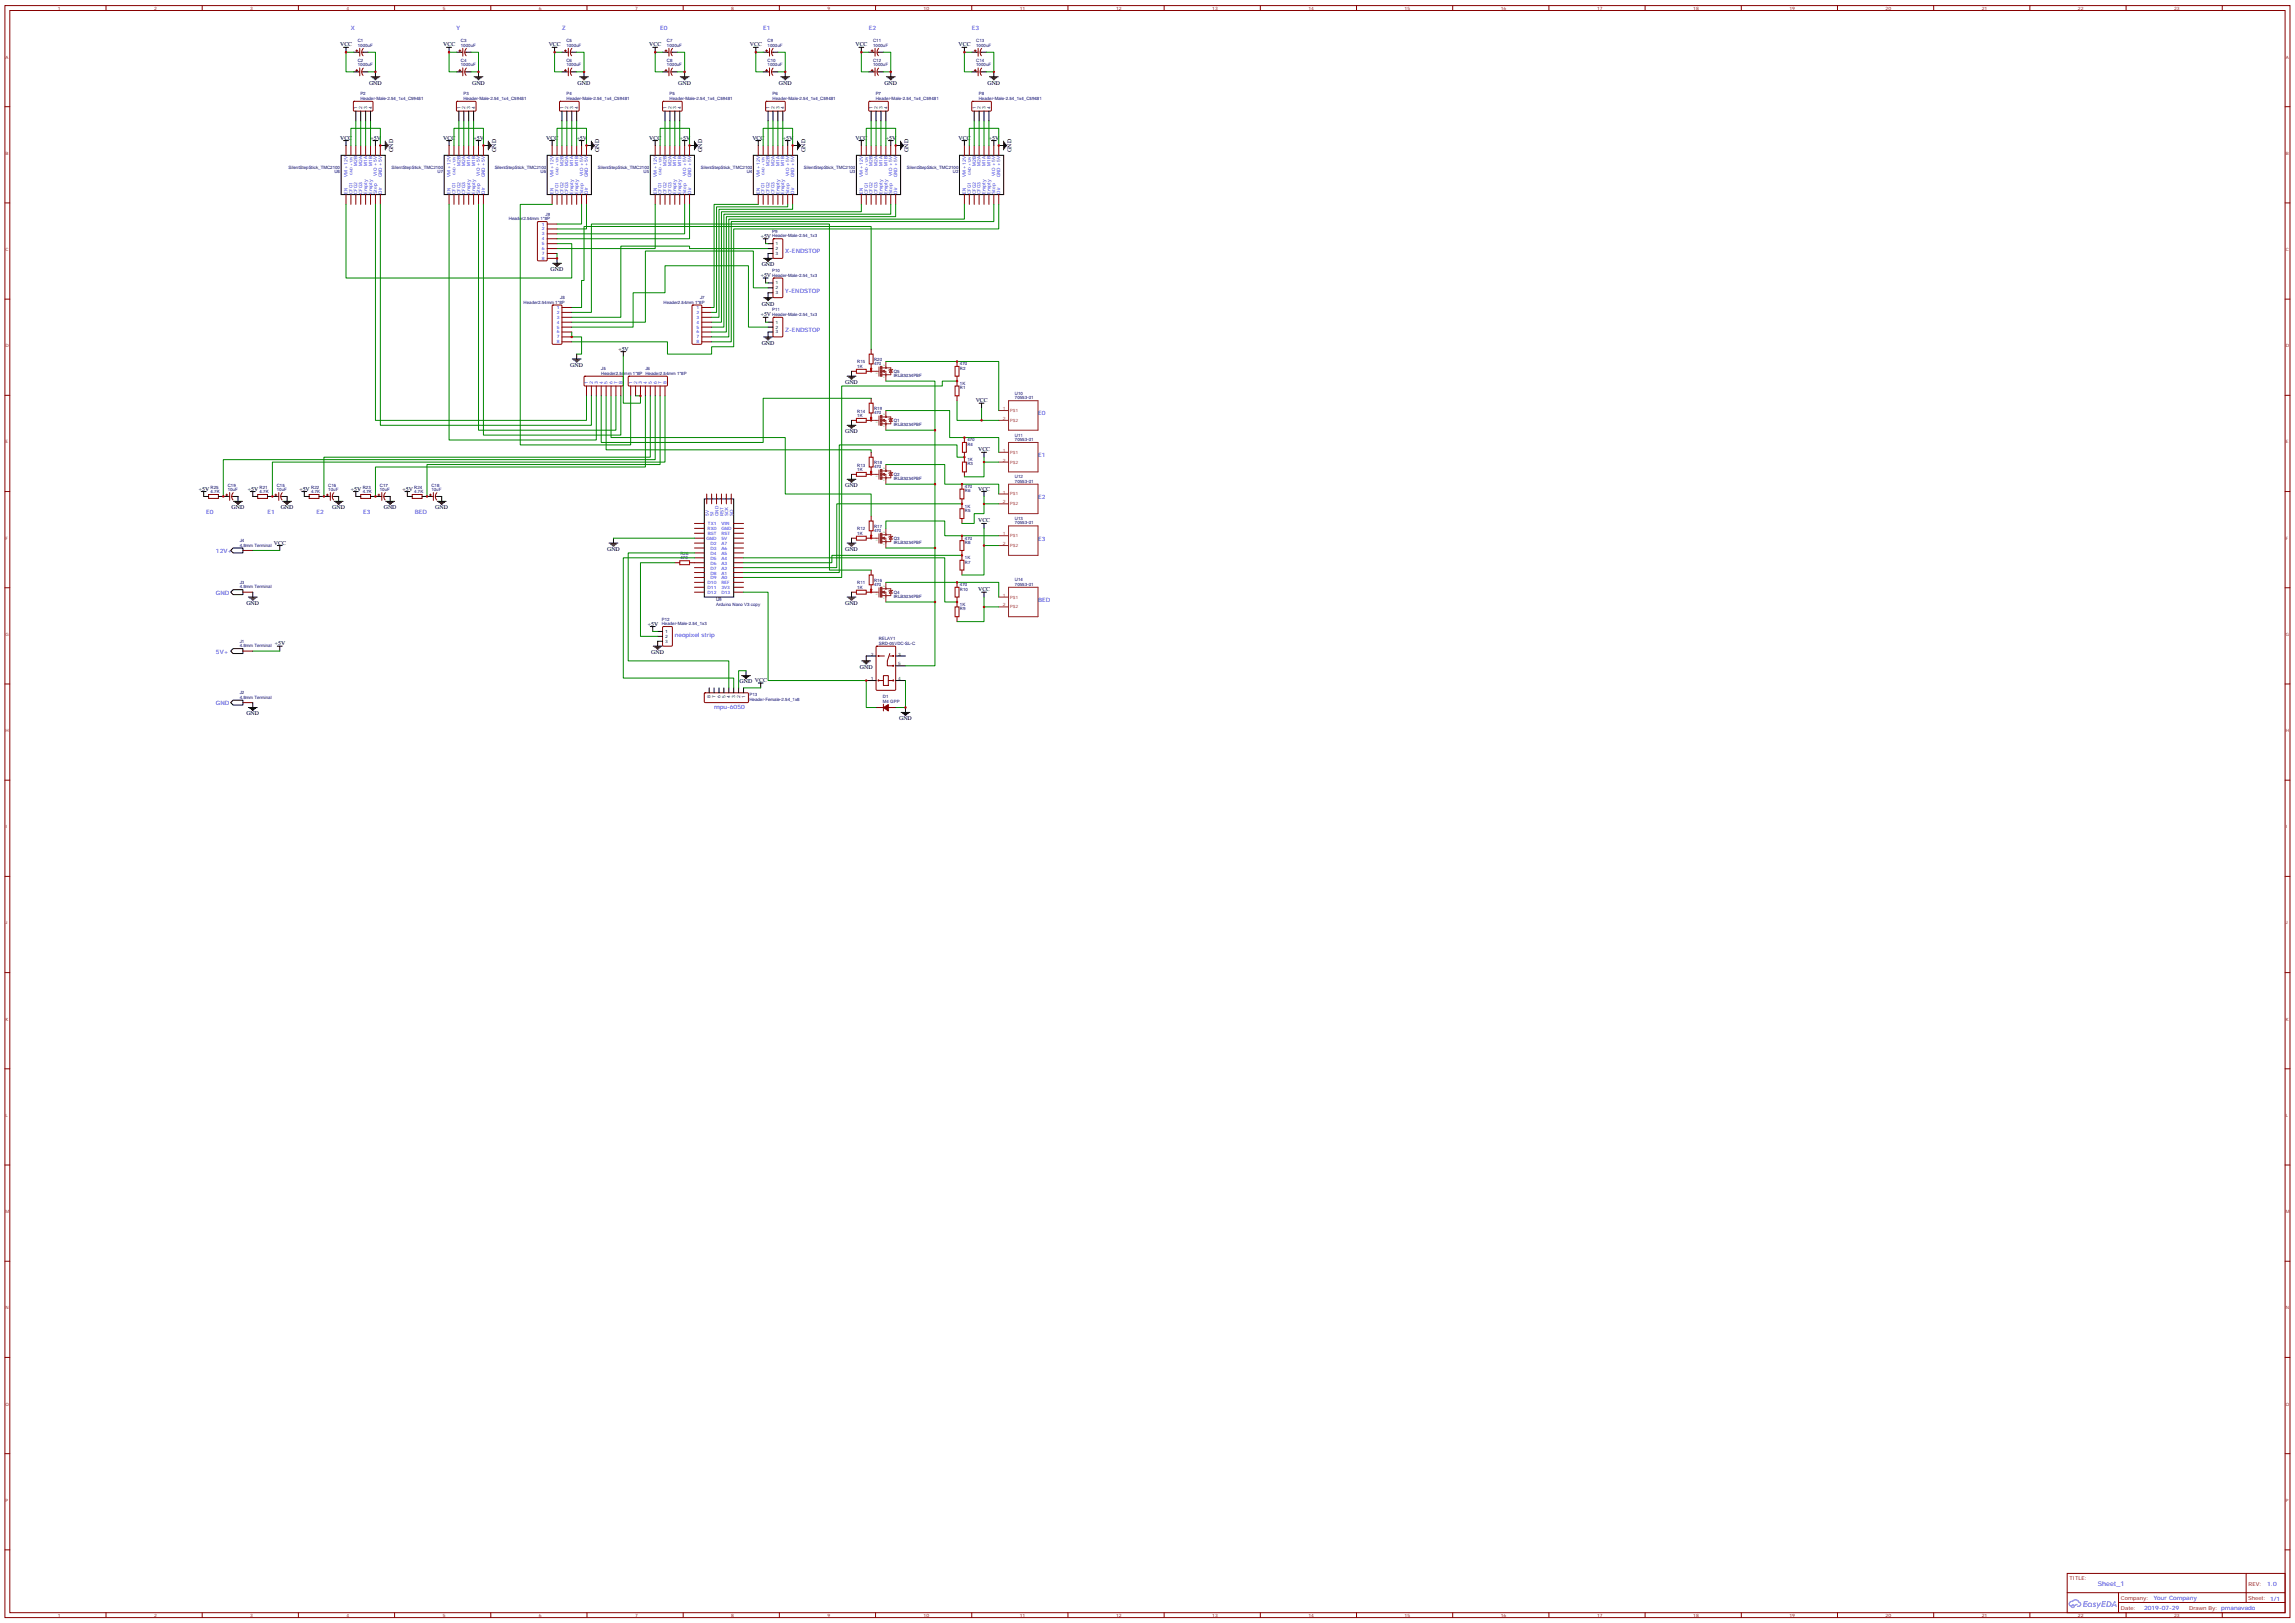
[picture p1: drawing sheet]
<svg xmlns="http://www.w3.org/2000/svg" width="1650mm" height="1166mm" viewBox="0 0 1650 1166" stroke-linecap="round" stroke-linejoin="round" font-family="sans-serif">
<defs><g id="words">
<text font-size="4.6" fill="#00f" x="1508" y="1140">Sheet_1</text>
<g font-size="4.2" fill="#00f">
<text x="252" y="22">X</text>
<text x="328" y="22">Y</text>
<text x="404" y="22">Z</text>
<text x="474" y="22">E0</text>
<text x="549" y="22">E1</text>
<text x="624" y="22">E2</text>
<text x="698" y="22">E3</text>
<text x="564" y="182">X-ENDSTOP</text>
<text x="564" y="210">Y-ENDSTOP</text>
<text x="564" y="239">Z-ENDSTOP</text>
<text x="746" y="299">E0</text>
<text x="746" y="329">E1</text>
<text x="746" y="359">E2</text>
<text x="148" y="369">E0</text>
<text x="192" y="369">E1</text>
<text x="228" y="369">E2</text>
<text x="261" y="369">E3</text>
<text x="298" y="369">BED</text>
<text x="746" y="389">E3</text>
<text x="155" y="397">12V+</text>
<text x="155" y="427">GND</text>
<text x="746" y="433">BED</text>
<text x="485" y="458">neopixel strip</text>
<text x="155" y="470">5V+</text>
<text x="155" y="507">GND</text>
<text x="513" y="509">mpu-6050</text>
<text x="1630" y="1140">1.0</text>
<text x="1548" y="1150">Your Company</text>
<text x="1541" y="1157">2019-07-29</text>
</g>
<g font-size="4.2">
<text x="244" y="33">VCC</text>
<text x="319" y="33">VCC</text>
<text x="394" y="33">VCC</text>
<text x="467" y="33">VCC</text>
<text x="539" y="33">VCC</text>
<text x="615" y="33">VCC</text>
<text x="689" y="33">VCC</text>
<text x="265" y="61">GND</text>
<text x="339" y="61">GND</text>
<text x="415" y="61">GND</text>
<text x="488" y="61">GND</text>
<text x="560" y="61">GND</text>
<text x="636" y="61">GND</text>
<text x="710" y="61">GND</text>
<text x="244" y="100">VCC</text>
<text x="266" y="100">+5V</text>
<text x="319" y="100">VCC</text>
<text x="340" y="100">+5V</text>
<text x="393" y="100">VCC</text>
<text x="415" y="100">+5V</text>
<text x="467" y="100">VCC</text>
<text x="489" y="100">+5V</text>
<text x="541" y="100">VCC</text>
<text x="563" y="100">+5V</text>
<text x="615" y="100">VCC</text>
<text x="637" y="100">+5V</text>
<text x="689" y="100">VCC</text>
<text x="711" y="100">+5V</text>
<text x="283" y="109" transform="rotate(-90 283 109)">GND</text>
<text x="357" y="109" transform="rotate(-90 357 109)">GND</text>
<text x="431" y="109" transform="rotate(-90 431 109)">GND</text>
<text x="505" y="109" transform="rotate(-90 505 109)">GND</text>
<text x="579" y="109" transform="rotate(-90 579 109)">GND</text>
<text x="653" y="109" transform="rotate(-90 653 109)">GND</text>
<text x="727" y="109" transform="rotate(-90 727 109)">GND</text>
<text x="547" y="171">+5V</text>
<text x="548" y="191">GND</text>
<text x="396" y="195">GND</text>
<text x="547" y="199">+5V</text>
<text x="548" y="220">GND</text>
<text x="547" y="227">+5V</text>
<text x="548" y="248">GND</text>
<text x="444" y="252">+5V</text>
<text x="410" y="264">GND</text>
<text x="607" y="276">GND</text>
<text x="701" y="289">VCC</text>
<text x="607" y="311">GND</text>
<text x="703" y="324">VCC</text>
<text x="143" y="353">+5V</text>
<text x="178" y="353">+5V</text>
<text x="215" y="353">+5V</text>
<text x="252" y="353">+5V</text>
<text x="289" y="353">+5V</text>
<text x="607" y="350">GND</text>
<text x="703" y="353">VCC</text>
<text x="167" y="366">GND</text>
<text x="202" y="366">GND</text>
<text x="239" y="366">GND</text>
<text x="276" y="366">GND</text>
<text x="313" y="366">GND</text>
<text x="703" y="375">VCC</text>
<text x="197" y="391">VCC</text>
<text x="436" y="396">GND</text>
<text x="607" y="396">GND</text>
<text x="703" y="425">VCC</text>
<text x="177" y="435">GND</text>
<text x="607" y="435">GND</text>
<text x="466" y="450">+5V</text>
<text x="198" y="464">+5V</text>
<text x="468" y="470">GND</text>
<text x="618" y="481">GND</text>
<text x="532" y="491">GND</text>
<text x="543" y="490">VCC</text>
<text x="177" y="514">GND</text>
<text x="646" y="518">GND</text>
</g>
<g font-size="3.9" fill="#800">
<text x="1488" y="1135">TITLE:</text>
<text x="1616" y="1140">REV:</text>
<text x="1525" y="1150">Company:</text>
<text x="1616" y="1150">Sheet: 1/1</text>
<text x="1525" y="1157">Date:</text>
<text x="1574" y="1157">Drawn By: pmanavado</text>
</g>
<g font-size="3.2" fill="#800">
<text x="42" y="7">1</text>
<text x="111" y="7">2</text>
<text x="180" y="7">3</text>
<text x="249" y="7">4</text>
<text x="318" y="7">5</text>
<text x="387" y="7">6</text>
<text x="456" y="7">7</text>
<text x="526" y="7">8</text>
<text x="595" y="7">9</text>
<text x="664" y="7">10</text>
<text x="733" y="7">11</text>
<text x="802" y="7">12</text>
<text x="871" y="7">13</text>
<text x="941" y="7">14</text>
<text x="1010" y="7">15</text>
<text x="1079" y="7">16</text>
<text x="1148" y="7">17</text>
<text x="1217" y="7">18</text>
<text x="1286" y="7">19</text>
<text x="1355" y="7">20</text>
<text x="1425" y="7">21</text>
<text x="1494" y="7">22</text>
<text x="1563" y="7">23</text>
<text x="4" y="42">A</text>
<text x="1643" y="42">A</text>
<text x="4" y="111">B</text>
<text x="1643" y="111">B</text>
<text x="4" y="180">C</text>
<text x="1643" y="180">C</text>
<text x="4" y="250">D</text>
<text x="1643" y="250">D</text>
<text x="4" y="319">E</text>
<text x="1643" y="319">E</text>
<text x="4" y="388">F</text>
<text x="1643" y="388">F</text>
<text x="4" y="457">G</text>
<text x="1643" y="457">G</text>
<text x="4" y="526">H</text>
<text x="1643" y="526">H</text>
<text x="4" y="595">I</text>
<text x="1643" y="595">I</text>
<text x="4" y="664">J</text>
<text x="1643" y="664">J</text>
<text x="4" y="734">K</text>
<text x="1643" y="734">K</text>
<text x="4" y="803">L</text>
<text x="1643" y="803">L</text>
<text x="4" y="872">M</text>
<text x="1643" y="872">M</text>
<text x="4" y="941">N</text>
<text x="1643" y="941">N</text>
<text x="4" y="1010">O</text>
<text x="1643" y="1010">O</text>
<text x="4" y="1079">P</text>
<text x="1643" y="1079">P</text>
<text x="42" y="1162">1</text>
<text x="111" y="1162">2</text>
<text x="180" y="1162">3</text>
<text x="249" y="1162">4</text>
<text x="318" y="1162">5</text>
<text x="387" y="1162">6</text>
<text x="456" y="1162">7</text>
<text x="526" y="1162">8</text>
<text x="595" y="1162">9</text>
<text x="664" y="1162">10</text>
<text x="733" y="1162">11</text>
<text x="802" y="1162">12</text>
<text x="871" y="1162">13</text>
<text x="941" y="1162">14</text>
<text x="1010" y="1162">15</text>
<text x="1079" y="1162">16</text>
<text x="1148" y="1162">17</text>
<text x="1217" y="1162">18</text>
<text x="1286" y="1162">19</text>
<text x="1355" y="1162">20</text>
<text x="1425" y="1162">21</text>
<text x="1494" y="1162">22</text>
<text x="1563" y="1162">23</text>
</g>
<g font-size="3.2" fill="#000080">
<text x="257" y="34">1000uF</text>
<text x="257" y="30">C1</text>
<text x="331" y="34">1000uF</text>
<text x="331" y="30">C3</text>
<text x="407" y="34">1000uF</text>
<text x="407" y="30">C5</text>
<text x="479" y="34">1000uF</text>
<text x="479" y="30">C7</text>
<text x="552" y="34">1000uF</text>
<text x="552" y="30">C9</text>
<text x="628" y="34">1000uF</text>
<text x="628" y="30">C11</text>
<text x="702" y="34">1000uF</text>
<text x="702" y="30">C13</text>
<text x="257" y="48">1000uF</text>
<text x="257" y="45">C2</text>
<text x="331" y="48">1000uF</text>
<text x="331" y="45">C4</text>
<text x="407" y="48">1000uF</text>
<text x="407" y="45">C6</text>
<text x="479" y="48">1000uF</text>
<text x="479" y="45">C8</text>
<text x="552" y="48">1000uF</text>
<text x="552" y="45">C10</text>
<text x="628" y="48">1000uF</text>
<text x="628" y="45">C12</text>
<text x="702" y="48">1000uF</text>
<text x="702" y="45">C14</text>
<text x="259" y="72">Header-Male-2.54_1x4_C59481</text>
<text x="259" y="69">P2</text>
<text x="333" y="72">Header-Male-2.54_1x4_C59481</text>
<text x="333" y="69">P3</text>
<text x="407" y="72">Header-Male-2.54_1x4_C59481</text>
<text x="407" y="69">P4</text>
<text x="481" y="72">Header-Male-2.54_1x4_C59481</text>
<text x="481" y="69">P5</text>
<text x="555" y="72">Header-Male-2.54_1x4_C59481</text>
<text x="555" y="69">P6</text>
<text x="629" y="72">Header-Male-2.54_1x4_C59481</text>
<text x="629" y="69">P7</text>
<text x="704" y="72">Header-Male-2.54_1x4_C59481</text>
<text x="704" y="69">P8</text>
<text x="207" y="121">SilentStepStick_TMC2100</text>
<text x="240" y="125">U8</text>
<text x="282" y="121">SilentStepStick_TMC2100</text>
<text x="315" y="125">U7</text>
<text x="356" y="121">SilentStepStick_TMC2100</text>
<text x="389" y="125">U6</text>
<text x="430" y="121">SilentStepStick_TMC2100</text>
<text x="463" y="125">U5</text>
<text x="504" y="121">SilentStepStick_TMC2100</text>
<text x="537" y="125">U4</text>
<text x="578" y="121">SilentStepStick_TMC2100</text>
<text x="611" y="125">U3</text>
<text x="652" y="121">SilentStepStick_TMC2100</text>
<text x="685" y="125">U2</text>
<text x="392" y="155">J9</text>
<text x="366" y="158">Header2.54mm 1*8P</text>
<text x="555" y="167">P9</text>
<text x="555" y="171">Header-Male-2.54_1x3</text>
<text x="555" y="196">P10</text>
<text x="555" y="199">Header-Male-2.54_1x3</text>
<text x="403" y="215">J8</text>
<text x="503" y="215">J7</text>
<text x="376" y="218">Header2.54mm 1*8P</text>
<text x="477" y="218">Header2.54mm 1*8P</text>
<text x="555" y="227">Header-Male-2.54_1x3</text>
<text x="555" y="224">P11</text>
<text x="616" y="261">R15</text>
<text x="628" y="262">470</text>
<text x="628" y="259">R20</text>
<text x="690" y="263">470</text>
<text x="432" y="269">Header2.54mm 1*8P Header2.54mm 1*8P</text>
<text x="432" y="266">J5</text>
<text x="464" y="266">J6</text>
<text x="616" y="264">1K</text>
<text x="642" y="268">Q5</text>
<text x="690" y="266">R2</text>
<text x="642" y="271">IRLB3034PBF</text>
<text x="690" y="277">1K</text>
<text x="690" y="280">R1</text>
<text x="730" y="287">70553-01</text>
<text x="730" y="284">U10</text>
<text x="616" y="300">1K</text>
<text x="616" y="296">R14</text>
<text x="628" y="298">470</text>
<text x="628" y="294">R19</text>
<text x="642" y="303">Q1</text>
<text x="642" y="306">IRLB3034PBF</text>
<text x="695" y="317">470</text>
<text x="730" y="317">70553-01</text>
<text x="730" y="314">U11</text>
<text x="695" y="320">R4</text>
<text x="616" y="335">R13</text>
<text x="628" y="333">R18</text>
<text x="695" y="331">1K</text>
<text x="695" y="335">R3</text>
<text x="616" y="338">1K</text>
<text x="628" y="336">470</text>
<text x="642" y="345">IRLB3034PBF</text>
<text x="642" y="342">Q2</text>
<text x="730" y="347">70553-01</text>
<text x="730" y="344">U12</text>
<text x="151" y="351">R25</text>
<text x="164" y="353">10uF</text>
<text x="164" y="350">C19</text>
<text x="187" y="351">R21</text>
<text x="199" y="353">10uF</text>
<text x="199" y="350">C15</text>
<text x="224" y="351">R22</text>
<text x="236" y="353">10uF</text>
<text x="236" y="350">C16</text>
<text x="261" y="351">R23</text>
<text x="273" y="353">10uF</text>
<text x="273" y="350">C17</text>
<text x="298" y="351">R24</text>
<text x="310" y="353">10uF</text>
<text x="310" y="350">C18</text>
<text x="694" y="351">470</text>
<text x="694" y="354">R6</text>
<text x="151" y="354">4.7K</text>
<text x="187" y="354">4.7K</text>
<text x="224" y="354">4.7K</text>
<text x="261" y="354">4.7K</text>
<text x="298" y="354">4.7K</text>
<text x="694" y="365">1K</text>
<text x="694" y="368">R5</text>
<text x="730" y="377">70553-01</text>
<text x="730" y="374">U13</text>
<text x="616" y="381">R12</text>
<text x="628" y="382">470</text>
<text x="628" y="379">R17</text>
<text x="172" y="390">J4</text>
<text x="616" y="384">1K</text>
<text x="642" y="388">Q3</text>
<text x="694" y="388">470</text>
<text x="172" y="393">4.8mm Terminal</text>
<text x="642" y="391">IRLB3034PBF</text>
<text x="694" y="391">R8</text>
<text x="489" y="402">470</text>
<text x="489" y="399">R26</text>
<text x="694" y="402">1K</text>
<text x="694" y="405">R7</text>
<text x="172" y="420">J3</text>
<text x="616" y="420">R11</text>
<text x="628" y="418">R16</text>
<text x="730" y="418">U14</text>
<text x="172" y="423">4.8mm Terminal</text>
<text x="616" y="423">1K</text>
<text x="628" y="421">470</text>
<text x="690" y="421">470</text>
<text x="690" y="424">R10</text>
<text x="730" y="421">70553-01</text>
<text x="642" y="430">IRLB3034PBF</text>
<text x="642" y="427">Q4</text>
<text x="515" y="435">Arduino Nano V3 copy</text>
<text x="515" y="432">U9</text>
<text x="690" y="435">1K</text>
<text x="690" y="439">R9</text>
<text x="476" y="449">Header-Male-2.54_1x3</text>
<text x="476" y="446">P12</text>
<text x="172" y="462">J1</text>
<text x="632" y="460">RELAY1</text>
<text x="172" y="465">4.8mm Terminal</text>
<text x="632" y="463">SRD-05VDC-SL-C</text>
<text x="172" y="502">4.8mm Terminal</text>
<text x="172" y="499">J2</text>
<text x="539" y="504">Header-Female-2.54_1x8</text>
<text x="539" y="500">P13</text>
<text x="635" y="502">D1</text>
<text x="635" y="505">M4 GPP</text>
</g>
<g font-size="3.2">
<text x="257" y="78" transform="rotate(-90 257 78)">1</text>
<text x="260" y="78" transform="rotate(-90 260 78)">2</text>
<text x="264" y="78" transform="rotate(-90 264 78)">3</text>
<text x="267" y="78" transform="rotate(-90 267 78)">4</text>
<text x="331" y="78" transform="rotate(-90 331 78)">1</text>
<text x="334" y="78" transform="rotate(-90 334 78)">2</text>
<text x="338" y="78" transform="rotate(-90 338 78)">3</text>
<text x="341" y="78" transform="rotate(-90 341 78)">4</text>
<text x="405" y="78" transform="rotate(-90 405 78)">1</text>
<text x="409" y="78" transform="rotate(-90 409 78)">2</text>
<text x="412" y="78" transform="rotate(-90 412 78)">3</text>
<text x="416" y="78" transform="rotate(-90 416 78)">4</text>
<text x="479" y="78" transform="rotate(-90 479 78)">1</text>
<text x="483" y="78" transform="rotate(-90 483 78)">2</text>
<text x="486" y="78" transform="rotate(-90 486 78)">3</text>
<text x="490" y="78" transform="rotate(-90 490 78)">4</text>
<text x="553" y="78" transform="rotate(-90 553 78)">1</text>
<text x="557" y="78" transform="rotate(-90 557 78)">2</text>
<text x="560" y="78" transform="rotate(-90 560 78)">3</text>
<text x="564" y="78" transform="rotate(-90 564 78)">4</text>
<text x="627" y="78" transform="rotate(-90 627 78)">1</text>
<text x="631" y="78" transform="rotate(-90 631 78)">2</text>
<text x="634" y="78" transform="rotate(-90 634 78)">3</text>
<text x="638" y="78" transform="rotate(-90 638 78)">4</text>
<text x="701" y="78" transform="rotate(-90 701 78)">1</text>
<text x="705" y="78" transform="rotate(-90 705 78)">2</text>
<text x="708" y="78" transform="rotate(-90 708 78)">3</text>
<text x="712" y="78" transform="rotate(-90 712 78)">4</text>
<text x="557" y="176">1</text>
<text x="557" y="180">2</text>
<text x="557" y="183">3</text>
<text x="557" y="204">1</text>
<text x="557" y="208">2</text>
<text x="557" y="211">3</text>
<text x="557" y="233">1</text>
<text x="557" y="240">3</text>
<text x="557" y="236">2</text>
<text x="478" y="455">1</text>
<text x="478" y="462">3</text>
<text x="478" y="458">2</text>
<text x="626" y="471">2</text>
<text x="646" y="471">3</text>
<text x="646" y="478">5</text>
<text x="626" y="489">1</text>
<text x="646" y="489">4</text>
<text x="511" y="502" transform="rotate(-90 511 502)">8</text>
<text x="514" y="502" transform="rotate(-90 514 502)">7</text>
<text x="518" y="502" transform="rotate(-90 518 502)">6</text>
<text x="521" y="502" transform="rotate(-90 521 502)">5</text>
<text x="525" y="502" transform="rotate(-90 525 502)">4</text>
<text x="528" y="502" transform="rotate(-90 528 502)">3</text>
<text x="532" y="502" transform="rotate(-90 532 502)">2</text>
<text x="536" y="502" transform="rotate(-90 536 502)">1</text>
</g>
<g font-size="3.2" fill="#00f">
<text x="257" y="119" transform="rotate(-90 257 119)">M2B</text>
<text x="260" y="119" transform="rotate(-90 260 119)">M2A</text>
<text x="264" y="119" transform="rotate(-90 264 119)">M1A</text>
<text x="267" y="119" transform="rotate(-90 267 119)">M1B</text>
<text x="331" y="119" transform="rotate(-90 331 119)">M2B</text>
<text x="334" y="119" transform="rotate(-90 334 119)">M2A</text>
<text x="338" y="119" transform="rotate(-90 338 119)">M1A</text>
<text x="341" y="119" transform="rotate(-90 341 119)">M1B</text>
<text x="405" y="119" transform="rotate(-90 405 119)">M2B</text>
<text x="409" y="119" transform="rotate(-90 409 119)">M2A</text>
<text x="412" y="119" transform="rotate(-90 412 119)">M1A</text>
<text x="416" y="119" transform="rotate(-90 416 119)">M1B</text>
<text x="479" y="119" transform="rotate(-90 479 119)">M2B</text>
<text x="483" y="119" transform="rotate(-90 483 119)">M2A</text>
<text x="486" y="119" transform="rotate(-90 486 119)">M1A</text>
<text x="490" y="119" transform="rotate(-90 490 119)">M1B</text>
<text x="553" y="119" transform="rotate(-90 553 119)">M2B</text>
<text x="557" y="119" transform="rotate(-90 557 119)">M2A</text>
<text x="560" y="119" transform="rotate(-90 560 119)">M1A</text>
<text x="564" y="119" transform="rotate(-90 564 119)">M1B</text>
<text x="627" y="119" transform="rotate(-90 627 119)">M2B</text>
<text x="631" y="119" transform="rotate(-90 631 119)">M2A</text>
<text x="634" y="119" transform="rotate(-90 634 119)">M1A</text>
<text x="638" y="119" transform="rotate(-90 638 119)">M1B</text>
<text x="701" y="119" transform="rotate(-90 701 119)">M2B</text>
<text x="705" y="119" transform="rotate(-90 705 119)">M2A</text>
<text x="708" y="119" transform="rotate(-90 708 119)">M1A</text>
<text x="712" y="119" transform="rotate(-90 712 119)">M1B</text>
<text x="250" y="127" transform="rotate(-90 250 127)">VM +12V</text>
<text x="271" y="126" transform="rotate(-90 271 126)">VIO +5V</text>
<text x="274" y="128" transform="rotate(-90 274 128)">GND +5V</text>
<text x="324" y="127" transform="rotate(-90 324 127)">VM +12V</text>
<text x="345" y="126" transform="rotate(-90 345 126)">VIO +5V</text>
<text x="349" y="128" transform="rotate(-90 349 128)">GND +5V</text>
<text x="398" y="127" transform="rotate(-90 398 127)">VM +12V</text>
<text x="419" y="126" transform="rotate(-90 419 126)">VIO +5V</text>
<text x="423" y="128" transform="rotate(-90 423 128)">GND +5V</text>
<text x="472" y="127" transform="rotate(-90 472 127)">VM +12V</text>
<text x="493" y="126" transform="rotate(-90 493 126)">VIO +5V</text>
<text x="497" y="128" transform="rotate(-90 497 128)">GND +5V</text>
<text x="546" y="127" transform="rotate(-90 546 127)">VM +12V</text>
<text x="567" y="126" transform="rotate(-90 567 126)">VIO +5V</text>
<text x="571" y="128" transform="rotate(-90 571 128)">GND +5V</text>
<text x="620" y="127" transform="rotate(-90 620 127)">VM +12V</text>
<text x="641" y="126" transform="rotate(-90 641 126)">VIO +5V</text>
<text x="645" y="128" transform="rotate(-90 645 128)">GND +5V</text>
<text x="694" y="127" transform="rotate(-90 694 127)">VM +12V</text>
<text x="715" y="126" transform="rotate(-90 715 126)">VIO +5V</text>
<text x="719" y="128" transform="rotate(-90 719 128)">GND +5V</text>
<text x="250" y="139" transform="rotate(-90 250 139)">EN</text>
<text x="253" y="139" transform="rotate(-90 253 139)">CFG1</text>
<text x="257" y="139" transform="rotate(-90 257 139)">CFG2</text>
<text x="260" y="139" transform="rotate(-90 260 139)">CFG3</text>
<text x="264" y="139" transform="rotate(-90 264 139)">Empty</text>
<text x="267" y="139" transform="rotate(-90 267 139)">Empty</text>
<text x="271" y="139" transform="rotate(-90 271 139)">Step</text>
<text x="274" y="139" transform="rotate(-90 274 139)">Dir</text>
<text x="324" y="139" transform="rotate(-90 324 139)">EN</text>
<text x="327" y="139" transform="rotate(-90 327 139)">CFG1</text>
<text x="331" y="139" transform="rotate(-90 331 139)">CFG2</text>
<text x="334" y="139" transform="rotate(-90 334 139)">CFG3</text>
<text x="338" y="139" transform="rotate(-90 338 139)">Empty</text>
<text x="341" y="139" transform="rotate(-90 341 139)">Empty</text>
<text x="345" y="139" transform="rotate(-90 345 139)">Step</text>
<text x="349" y="139" transform="rotate(-90 349 139)">Dir</text>
<text x="398" y="139" transform="rotate(-90 398 139)">EN</text>
<text x="401" y="139" transform="rotate(-90 401 139)">CFG1</text>
<text x="405" y="139" transform="rotate(-90 405 139)">CFG2</text>
<text x="409" y="139" transform="rotate(-90 409 139)">CFG3</text>
<text x="412" y="139" transform="rotate(-90 412 139)">Empty</text>
<text x="416" y="139" transform="rotate(-90 416 139)">Empty</text>
<text x="419" y="139" transform="rotate(-90 419 139)">Step</text>
<text x="423" y="139" transform="rotate(-90 423 139)">Dir</text>
<text x="472" y="139" transform="rotate(-90 472 139)">EN</text>
<text x="476" y="139" transform="rotate(-90 476 139)">CFG1</text>
<text x="479" y="139" transform="rotate(-90 479 139)">CFG2</text>
<text x="483" y="139" transform="rotate(-90 483 139)">CFG3</text>
<text x="486" y="139" transform="rotate(-90 486 139)">Empty</text>
<text x="490" y="139" transform="rotate(-90 490 139)">Empty</text>
<text x="493" y="139" transform="rotate(-90 493 139)">Step</text>
<text x="497" y="139" transform="rotate(-90 497 139)">Dir</text>
<text x="546" y="139" transform="rotate(-90 546 139)">EN</text>
<text x="550" y="139" transform="rotate(-90 550 139)">CFG1</text>
<text x="553" y="139" transform="rotate(-90 553 139)">CFG2</text>
<text x="557" y="139" transform="rotate(-90 557 139)">CFG3</text>
<text x="560" y="139" transform="rotate(-90 560 139)">Empty</text>
<text x="564" y="139" transform="rotate(-90 564 139)">Empty</text>
<text x="567" y="139" transform="rotate(-90 567 139)">Step</text>
<text x="571" y="139" transform="rotate(-90 571 139)">Dir</text>
<text x="620" y="139" transform="rotate(-90 620 139)">EN</text>
<text x="624" y="139" transform="rotate(-90 624 139)">CFG1</text>
<text x="627" y="139" transform="rotate(-90 627 139)">CFG2</text>
<text x="631" y="139" transform="rotate(-90 631 139)">CFG3</text>
<text x="634" y="139" transform="rotate(-90 634 139)">Empty</text>
<text x="638" y="139" transform="rotate(-90 638 139)">Empty</text>
<text x="641" y="139" transform="rotate(-90 641 139)">Step</text>
<text x="645" y="139" transform="rotate(-90 645 139)">Dir</text>
<text x="694" y="139" transform="rotate(-90 694 139)">EN</text>
<text x="698" y="139" transform="rotate(-90 698 139)">CFG1</text>
<text x="701" y="139" transform="rotate(-90 701 139)">CFG2</text>
<text x="705" y="139" transform="rotate(-90 705 139)">CFG3</text>
<text x="708" y="139" transform="rotate(-90 708 139)">Empty</text>
<text x="712" y="139" transform="rotate(-90 712 139)">Empty</text>
<text x="715" y="139" transform="rotate(-90 715 139)">Step</text>
<text x="719" y="139" transform="rotate(-90 719 139)">Dir</text>
<text x="390" y="162">1</text>
<text x="390" y="166">2</text>
<text x="390" y="169">3</text>
<text x="390" y="173">4</text>
<text x="390" y="176">5</text>
<text x="390" y="180">6</text>
<text x="390" y="183">7</text>
<text x="390" y="187">8</text>
<text x="400" y="222">1</text>
<text x="400" y="226">2</text>
<text x="501" y="222">1</text>
<text x="501" y="226">2</text>
<text x="400" y="229">3</text>
<text x="400" y="233">4</text>
<text x="501" y="229">3</text>
<text x="501" y="233">4</text>
<text x="400" y="236">5</text>
<text x="400" y="240">6</text>
<text x="501" y="236">5</text>
<text x="501" y="240">6</text>
<text x="400" y="243">7</text>
<text x="501" y="243">7</text>
<text x="400" y="247">8</text>
<text x="501" y="247">8</text>
<text x="423" y="276" transform="rotate(-90 423 276)">1</text>
<text x="426" y="276" transform="rotate(-90 426 276)">2</text>
<text x="430" y="276" transform="rotate(-90 430 276)">3</text>
<text x="433" y="276" transform="rotate(-90 433 276)">4</text>
<text x="437" y="276" transform="rotate(-90 437 276)">5</text>
<text x="440" y="276" transform="rotate(-90 440 276)">6</text>
<text x="444" y="276" transform="rotate(-90 444 276)">7</text>
<text x="447" y="276" transform="rotate(-90 447 276)">8</text>
<text x="454" y="276" transform="rotate(-90 454 276)">1</text>
<text x="458" y="276" transform="rotate(-90 458 276)">2</text>
<text x="461" y="276" transform="rotate(-90 461 276)">3</text>
<text x="465" y="276" transform="rotate(-90 465 276)">4</text>
<text x="468" y="276" transform="rotate(-90 468 276)">5</text>
<text x="472" y="276" transform="rotate(-90 472 276)">6</text>
<text x="476" y="276" transform="rotate(-90 476 276)">7</text>
<text x="479" y="276" transform="rotate(-90 479 276)">8</text>
<text x="509" y="371" transform="rotate(-90 509 371)">5V</text>
<text x="513" y="371" transform="rotate(-90 513 371)">SI</text>
<text x="516" y="371" transform="rotate(-90 516 371)">GND</text>
<text x="520" y="371" transform="rotate(-90 520 371)">RST</text>
<text x="524" y="371" transform="rotate(-90 524 371)">SCK</text>
<text x="527" y="371" transform="rotate(-90 527 371)">SO</text>
<text x="509" y="378">TX1</text>
<text x="519" y="378">VIN</text>
<text x="509" y="381">RX0</text>
<text x="519" y="381">GND</text>
<text x="508" y="388">GND</text>
<text x="509" y="385">RST</text>
<text x="519" y="388">5V</text>
<text x="519" y="385">RST</text>
<text x="511" y="392">D2</text>
<text x="511" y="395">D3</text>
<text x="519" y="395">A6</text>
<text x="519" y="392">A7</text>
<text x="511" y="399">D4</text>
<text x="519" y="399">A5</text>
<text x="511" y="402">D5</text>
<text x="511" y="406">D6</text>
<text x="519" y="406">A3</text>
<text x="519" y="402">A4</text>
<text x="511" y="409">D7</text>
<text x="511" y="413">D8</text>
<text x="519" y="413">A1</text>
<text x="519" y="409">A2</text>
<text x="509" y="420">D10</text>
<text x="511" y="416">D9</text>
<text x="519" y="420">REF</text>
<text x="519" y="416">A0</text>
<text x="509" y="423">D11</text>
<text x="519" y="423">3V3</text>
<text x="509" y="427">D12</text>
<text x="519" y="427">D13</text>
</g>
<g font-size="3.2" fill="#8d2323">
<text x="721" y="295">1</text>
<text x="726" y="296">P$1</text>
<text x="721" y="302">2</text>
<text x="726" y="303">P$2</text>
<text x="721" y="325">1</text>
<text x="726" y="326">P$1</text>
<text x="721" y="332">2</text>
<text x="726" y="333">P$2</text>
<text x="721" y="355">1</text>
<text x="726" y="356">P$1</text>
<text x="721" y="362">2</text>
<text x="726" y="363">P$2</text>
<text x="721" y="385">1</text>
<text x="726" y="386">P$1</text>
<text x="721" y="392">2</text>
<text x="726" y="393">P$2</text>
<text x="721" y="429">1</text>
<text x="726" y="430">P$1</text>
<text x="721" y="436">2</text>
<text x="726" y="437">P$2</text>
</g>
<g font-size="2.5" fill="#00f">
<text x="253" y="126" transform="rotate(-90 253 126)">GND +12V</text>
<text x="327" y="126" transform="rotate(-90 327 126)">GND +12V</text>
<text x="401" y="126" transform="rotate(-90 401 126)">GND +12V</text>
<text x="476" y="126" transform="rotate(-90 476 126)">GND +12V</text>
<text x="550" y="126" transform="rotate(-90 550 126)">GND +12V</text>
<text x="624" y="126" transform="rotate(-90 624 126)">GND +12V</text>
<text x="698" y="126" transform="rotate(-90 698 126)">GND +12V</text>
</g>
<g font-size="1.4" fill="#238d23">
<text x="635" y="263">D</text>
<text x="630" y="269">G</text>
<text x="635" y="272">S</text>
<text x="635" y="299">D</text>
<text x="630" y="304">G</text>
<text x="635" y="307">S</text>
<text x="635" y="337">D</text>
<text x="630" y="343">G</text>
<text x="635" y="346">S</text>
<text x="635" y="383">D</text>
<text x="630" y="389">G</text>
<text x="635" y="392">S</text>
<text x="635" y="422">D</text>
<text x="630" y="427">G</text>
<text x="635" y="431">S</text>
</g>
</g></defs>
<g fill="none" stroke="#870000" stroke-width=".72">
<path d="M4 4h1642v1159h-1642zM7 8h1636v1151h-1636zM76 4v4M145 4v4M214 4v4M284 4v4M353 4v4M422 4v4M491 4v4M560 4v4M629 4v4M698 4v4"/>
<path d="M768 4v4M837 4v4M906 4v4M975 4v4M1044 4v4M1113 4v4M1183 4v4M1252 4v4M1321 4v4M1390 4v4M1459 4v4M1528 4v4"/>
<path d="M1597 4v4M4 77h3M1643 77h3M4 146h3M1643 146h3M4 215h3M1643 215h3M4 284h3M1643 284h3M4 353h3M1643 353h3M4 422h3"/>
<path d="M1643 422h3M4 492h3M1643 492h3M4 561h3M1643 561h3M4 630h3M1643 630h3M4 699h3M1643 699h3M4 768h3M1643 768h3M4 837h3"/>
<path d="M1643 837h3M4 906h3M1643 906h3M4 976h3M1643 976h3M4 1045h3M1643 1045h3M4 1114h3M1643 1114h3M1486 1131h157v28h-157zM1615 1131v21M76 1159v4"/>
<path d="M145 1159v4M214 1159v4M284 1159v4M353 1159v4M422 1159v4M491 1159v4M560 1159v4M629 1159v4M698 1159v4M768 1159v4M837 1159v4M906 1159v4"/>
<path d="M975 1159v4M1044 1159v4M1113 1159v4M1183 1159v4M1252 1159v4M1321 1159v4M1390 1159v4M1459 1159v4M1486 1145h156M1523 1152h119M1523 1145v14M1528 1159v4"/>
<path d="M1597 1159v4"/>
</g>
<g fill="#5487ff">
<path d="M1505 1152h2l-1 1h-1a1.2 1.2 0 0 1 1 2 1.2 1.2 0 0 1-2-1h1h1l-1-1z"/>
<path d="M1498 1151h3h-1h-1l-1 1 2 1h-2v1h2v1h-3z"/>
<path d="M1511 1151h3h-2v1l1 1h-1l-1 1h2v1h-3z"/>
<path d="M1520 1151l1 1h-1a.7 .7 0 0 0-1 1 .7 .7 0 0 0 1 1 .7 .7 0 0 0 1-1l1 2h-1v-1h-2l-1 1h-1z"/>
<path d="M1507 1152h1v2l2-2-2 4h-1l1-2z"/>
<path d="M1515 1151l-1 4h1a2.2 2.2 0 0 0 3-3 2.2 2.2 0 0 0-3-1zM1515 1151a1.4 1.4 0 0 1 2 2 1.4 1.4 0 0 1-2 1z"/>
<path d="M1501 1152a1.7 1.7 0 0 0 0 3 1.7 1.7 0 0 0 2 0h1v-3h-2zM1501 1153a1 1 0 0 1 2 0 1 1 0 0 1-2 0z"/>
<path d="M1488 1151l-1 1a3 3 0 0 0 4 3v-1l2-1h-2h-1a1.3 1.3 0 0 1-2 0 1.3 1.3 0 0 1 0-1 1.3 1.3 0 0 1 2-1v1a2.1 2.1 0 0 1 2-2 2.1 2.1 0 0 1 2 2 1.1 1.1 0 0 1 1 1 1.1 1.1 0 0 1-1 1h-1a2 2 0 0 0 3 0 2 2 0 0 0-1-3 3 3 0 0 0-6-1zM1489 1154a1 1 0 0 1 2 0 1 1 0 0 1-2 0z"/>
<circle cx="1520" cy="1153" r=".3"/>
</g>
<g fill="none" stroke="#000" stroke-width=".72">
<path d="M247 34h3M249 34v4M254 38h4M261 38h4M321 34h4M323 34v4M328 38h4M335 38h4M397 34h3M399 34v4M404 38h3M411 38h4"/>
<path d="M469 34h4M471 34v4M476 38h4M483 38h4M542 34h3M543 34v4M549 38h3M556 38h3M617 34h4M619 34v4M624 38h4M631 38h4"/>
<path d="M691 34h4M693 34v4M698 38h4M706 38h3M254 52h4M261 52h4M267 55h6M268 56h4M269 57h2M270 57h.1M270 52v3M328 52h4"/>
<path d="M335 52h4M341 55h6M342 56h4M343 57h2M344 57h.1M344 52v3M404 52h3M411 52h4M417 55h6M418 56h4M419 57h2M419 57h1"/>
<path d="M420 52v3M476 52h4M483 52h4M489 55h6M490 56h4M491 57h2M492 57h.1M492 52v3M549 52h3M556 52h3M561 55h7M562 56h5"/>
<path d="M563 57h3M564 57h1M564 52v3M624 52h4M631 52h4M637 55h6M638 56h4M639 57h2M640 57h1M640 52v3M698 52h4M706 52h3"/>
<path d="M711 55h7M712 56h4M713 57h2M714 57h1M714 52v3M256 80v7M259 80v7M263 80v7M266 80v7M330 80v7M333 80v7M337 80v7"/>
<path d="M340 80v7M404 80v7M407 80v7M411 80v7M415 80v7M478 80v7M482 80v7M485 80v7M489 80v7M552 80v7M556 80v7M559 80v7"/>
<path d="M563 80v7M626 80v7M630 80v7M633 80v7M637 80v7M700 80v7M704 80v7M707 80v7M711 80v7M245 112h32v28h-32zM247 101h3M249 101v4"/>
<path d="M268 101h4M270 101v4M273 105h4M277 101v7M278 102v5M278 104v2M279 104v1M319 112h32v28h-32zM321 101h4M323 101v4M342 101h4M344 101v4"/>
<path d="M347 105h4M351 101v7M352 102v5M352 104v2M353 104v1M393 112h32v28h-32zM395 101h4M397 101v4M416 101h4M418 101v4M422 105h3M425 101v7"/>
<path d="M426 102v5M427 104v2M427 104v1M467 112h32v28h-32zM469 101h4M471 101v4M490 101h4M492 101v4M496 105h3M499 101v7M500 102v5M501 104v2"/>
<path d="M501 104v1M542 112h31v28h-31zM543 101h4M545 101v4M564 101h4M566 101v4M570 105h3M573 101v7M574 102v5M575 104v2M575 104v1M616 112h31v28h-31z"/>
<path d="M617 101h4M619 101v4M639 101h3M640 101v4M644 105h3M647 101v7M648 102v5M649 104v2M649 104v1M690 112h31v28h-31zM691 101h4M693 101v4"/>
<path d="M713 101h3M714 101v4M718 105h3M721 101v7M722 102v5M723 104v2M724 104v1M549 172h3M550 172v3M552 175h4M552 179h4M397 189h7"/>
<path d="M398 190h5M399 191h2M400 191h1M400 186v3M549 200h3M549 186h6M550 186h4M550 200v3M551 187h2M552 188h.1M556 182h-4v4M549 214h6"/>
<path d="M550 215h4M551 215h2M552 216h.1M552 203h4M552 207h4M556 210h-4v4M549 228h3M550 228v4M552 232h4M552 235h4M556 239h-4v3M411 258h7"/>
<path d="M412 259h5M413 259h3M415 254v4M446 253h4M448 253v3M549 242h6M550 243h4M551 244h2M552 244h.1M414 260h1M609 270h6M610 271h4"/>
<path d="M611 272h2M612 272h.1M612 267v3M704 290h3M706 290v3M609 306h6M610 306h4M611 307h2M612 308h.1M612 302v4M706 325h3M707 325v4"/>
<path d="M145 353h3M146 353v4h4M157 357h7M168 357h3v3M180 353h3M182 353v4h3M192 357h7M203 357h3v3M217 353h3M219 353v4h3M229 357h7M240 357h3v3"/>
<path d="M254 353h4M256 353v4h3M266 357h7M277 357h3v3M291 353h4M293 353v4h3M303 357h7M314 357h3v3M506 359h21v70h-21zM609 344h6M610 345h4M611 346h2"/>
<path d="M612 347h.1M612 341v3M706 353h3M707 353v4M168 360h6M169 361h4M170 362h2M171 362h.1M203 360h7M204 361h4M205 362h2M206 362h1"/>
<path d="M240 360h7M241 361h5M242 362h2M243 362h1M277 360h7M278 361h5M279 362h3M280 362h1M314 360h7M315 361h5M316 362h3M317 362h1"/>
<path d="M706 376h3M707 376v4M166 396l2-2h7v3h-7zM199 392h4M201 392v4M438 390h6M439 391h4M440 392h2M441 392h.1M441 387v3M609 390h6M610 391h4"/>
<path d="M611 392h2M612 392h.1M612 387v3M166 426l2-2h7v3h-7zM179 429h6M180 430h4M181 431h2M181 431h1M182 426v3M609 429h6M610 430h4M611 431h2"/>
<path d="M612 431h.1M612 426v3M706 426h3M707 426v3M467 450h4M469 450v4M473 454h3M473 457h3M166 468l2-2h7v4h-7zM199 464h4M201 464v4M470 464h6"/>
<path d="M471 465h4M472 466h2M472 467h1M476 461h-3v3M619 475h7M621 476h4M622 476h2M622 477h1M630 471h-7v4M644 471h7M644 479h7M510 494v4"/>
<path d="M513 494v4M517 494v4M520 494v4M524 494v4M527 494v4M531 494v4M533 486h6M534 486h4M534 494v4M535 487h2M536 488h1M536 482v4"/>
<path d="M545 491h4M547 491v3M623 489h7M644 489h7M166 505l2-2h7v4h-7zM179 508h6M180 509h4M181 510h2M181 511h1M182 505v3M648 512h6M649 513h4"/>
<path d="M650 513h2M651 514h.1M651 508v4"/>
</g>
<g fill="none" stroke="#870000" stroke-width=".72">
<path d="M256 36h1M256 36v1M258 38h1M259 35v5M260 38h1M261 35a4 4 0 0 0 0 5M330 36h1M331 36v1M332 38h1M333 35v5M334 38h1M335 35a4 4 0 0 0 0 5"/>
<path d="M406 36h1M406 36v1M407 38h2M409 35v5M410 38h1M411 35a4 4 0 0 0 0 5M478 36h1M479 36v1M480 38h1M481 35v5M482 38h1M483 35a4 4 0 0 0 0 5"/>
<path d="M550 36h2M551 36v1M552 38h1M553 35v5M555 38h1M556 35a4 4 0 0 0 0 5M626 36h2M627 36v1M628 38h1M629 35v5M630 38h1M632 35a4 4 0 0 0-1 5"/>
<path d="M700 36h2M701 36v1M702 38h1M703 35v5M704 38h2M706 35a4 4 0 0 0-1 5M256 51h1M256 50v1M258 52h1M259 49v5M260 52h1M261 49a4 4 0 0 0 0 5"/>
<path d="M330 51h1M331 50v1M332 52h1M333 49v5M334 52h1M335 49a4 4 0 0 0 0 5M406 51h1M406 50v1M407 52h2M409 49v5M410 52h1M411 49a4 4 0 0 0 0 5"/>
<path d="M478 51h1M479 50v1M480 52h1M481 49v5M482 52h1M483 49a4 4 0 0 0 0 5M550 51h2M551 50v1M552 52h1M553 49v5M555 52h1M556 49a4 4 0 0 0 0 5"/>
<path d="M626 51h2M627 50v1M628 52h1M629 49v5M630 52h1M632 49a4 4 0 0 0-1 5M700 51h2M701 50v1M702 52h1M703 49v5M704 52h2M706 49a4 4 0 0 0-1 5"/>
<path d="M254 73h14v6l-1 1h-13v-1zM328 73h14v6l-1 1h-12l-1-1zM402 73h14v6v1h-13l-1-1zM476 73h14v6v1h-13l-1-1zM551 73h13v6v1h-13l-1-1zM625 73h13v6v1h-13l-1-1zM699 73h13l1 6-1 1h-13l-1-1zM249 105v7M252 105v7M256 105v7M259 105v7M263 105v7"/>
<path d="M266 105v7M270 105v7M273 105v7M323 105v7M326 105v7M330 105v7M333 105v7M337 105v7M340 105v7M344 105v7M347 105v7M397 105v7"/>
<path d="M400 105v7M404 105v7M407 105v7M411 105v7M415 105v7M418 105v7M422 105v7M471 105v7M474 105v7M478 105v7M482 105v7M485 105v7"/>
<path d="M489 105v7M492 105v7M496 105v7M545 105v7M549 105v7M552 105v7M556 105v7M559 105v7M563 105v7M566 105v7M570 105v7M619 105v7"/>
<path d="M623 105v7M626 105v7M630 105v7M633 105v7M637 105v7M640 105v7M644 105v7M693 105v7M697 105v7M700 105v7M704 105v7M707 105v7"/>
<path d="M711 105v7M714 105v7M718 105v7M249 140v7M252 140v7M256 140v7M259 140v7M263 140v7M266 140v7M270 140v7M273 140v7M323 140v7"/>
<path d="M326 140v7M330 140v7M333 140v7M337 140v7M340 140v7M344 140v7M347 140v7M397 140v7M400 140v7M404 140v7M407 140v7M411 140v7"/>
<path d="M415 140v7M418 140v7M422 140v7M471 140v7M474 140v7M478 140v7M482 140v7M485 140v7M489 140v7M492 140v7M496 140v7M545 140v7"/>
<path d="M549 140v7M552 140v7M556 140v7M559 140v7M563 140v7M566 140v7M570 140v7M619 140v7M623 140v7M626 140v7M630 140v7M633 140v7"/>
<path d="M637 140v7M640 140v7M644 140v7M693 140v7M697 140v7M700 140v7M704 140v7M707 140v7M711 140v7M714 140v7M718 140v7M387 159h6v1v27h-6h-1z"/>
<path d="M393 161h7M393 165h7M393 168h7M393 172h7M393 175h7M393 179h7M556 172h6h1v13l-1 1h-6v-1zM393 182h7M393 186h7M397 219h6l1 1v27h-1h-5h-1zM498 219h6v1v27h-6h-1zM556 200h6h1v13l-1 1h-6v-1z"/>
<path d="M404 221h7M404 225h7M404 228h7M404 232h7M404 235h7M404 239h7M504 221h8M504 225h8M504 228h8M504 232h8M504 235h8M504 239h8"/>
<path d="M556 228h6h1v13l-1 1h-6zM404 242h7M404 246h7M504 242h8M504 246h8M626 251v3M688 260v3M420 271l28-1v7h-1h-26h-1zM422 277v7M425 277v7M429 277v7M432 277v7"/>
<path d="M436 277v7M439 277v7M443 277v7M446 277v7M452 271l27-1 1 7h-1h-27zM453 277v7M457 277v7M460 277v7M464 277v7M467 277v7M471 277v7M474 277v7"/>
<path d="M478 277v7M612 267h4M623 267h3M626 262v3M688 270v7M626 286v4M626 297v3M688 284v4M612 302h4M623 302h3M693 314v4M626 325v4"/>
<path d="M626 336v3M693 325v7M693 339v4M150 355h7v3h-7zM162 356h2M163 355v1M164 357h1M165 354v6M167 357h1M168 354a4 4 0 0 0-1 5M185 355h7v3h-7zM198 356h1"/>
<path d="M198 355v1M199 357h1M200 354v6M202 357h1M203 354a4 4 0 0 0 0 5M222 355h7v3h-7zM235 356h1M235 355v1M236 357h1M237 354v6M239 357h1M240 354a4 4 0 0 0 0 5"/>
<path d="M259 355h7v3h-7zM272 356h1M272 355v1M273 357h1M274 354v6M276 357h1M277 354a4 4 0 0 0 0 5M296 355h7v3h-7zM309 356h1M309 355v1M310 357h2M312 354v6"/>
<path d="M313 357h1M314 354a4 4 0 0 0 0 5M508 355v7M512 355v7M515 355v7M519 355v7M522 355v7M526 355v7M612 341h4M623 341h3M691 348v4M691 359v7"/>
<path d="M499 376h7M499 380h7M527 376h7M527 380h7M626 371v3M691 373v3M175 396h7M499 383h7M499 387h7M499 390h7M499 394h7M499 397h7"/>
<path d="M527 383h7M527 387h7M527 390h7M527 394h7M527 397h7M612 387h4M623 387h3M626 381v4M691 385v4M691 396v7M485 404h4M496 404h10"/>
<path d="M499 401h7M499 408h7M499 411h7M499 415h7M499 419h7M527 401h7M527 404h7M527 408h7M527 411h7M527 415h7M527 419h7M626 410v3"/>
<path d="M688 419v3M691 410v3M175 426h7M499 422h7M499 426h7M527 422h7M527 426h7M612 426h4M623 426h3M626 420v4M688 429v7M476 450h7v1v13h-6h-1z"/>
<path d="M688 443v4M175 468h7M630 465l13-1 1 1v30l-1 1h-13zM631 471h5M640 470l-2 5v4h4M640 471h2M506 498h31l1 1v5l-1 1h-30l-1-1zM631 489h4M635 486h4v7h-4zM639 489h3M175 505h7M630 508h5"/>
<path d="M635 506v5M639 508h5"/>
<circle cx="631" cy="471" r=".4"/>
<circle cx="642" cy="479" r=".4"/>
<circle cx="642" cy="471" r=".4"/>
<circle cx="631" cy="489" r=".4"/>
<circle cx="642" cy="489" r=".4"/>
</g>
<g fill="#8c2424" stroke="#8c2424" stroke-width=".72">
<path d="M633 304h1v2h-1z"/>
<path d="M633 299h1v1h-1z"/>
<path d="M633 301h1v2h-1z"/>
<path d="M633 343h1v1h-1z"/>
<path d="M633 337h1v2h-1z"/>
<path d="M633 340h1v2h-1z"/>
<path d="M633 389h1v1h-1z"/>
<path d="M633 383h1v2h-1z"/>
<path d="M633 386h1v2h-1z"/>
<path d="M633 427h1v2h-1z"/>
<path d="M633 422h1v2h-1z"/>
<path d="M633 425h1v2h-1z"/>
<path d="M633 269h1v1h-1z"/>
<path d="M633 263h1v2h-1z"/>
<path d="M633 266h1v2h-1z"/>
</g>
<g fill="none" stroke="#8c2424" stroke-width=".72">
<path d="M637 260v4M626 267h5M632 264v6M634 267l2-1v2zM634 264h6v5h-6M635 267h2v7M636 266l-2 1h2M640 266l1 2h-2zM642 265l-3 1M632 299v7M634 300h6v5h-6M637 295v5"/>
<path d="M718 295h7M725 288h21v21h-21zM626 302h5M634 302l2-1v2zM635 302h2v7M636 302h-2h2M640 301l1 2h-2zM642 301h-3M718 302h7M725 318h21v21h-21zM632 338v6M634 338h6v5h-6"/>
<path d="M637 334v4M640 340l1 2h-2zM642 340h-3M718 325h7M718 332h7M626 341h5M634 341l2-1v2zM635 341h2v7M636 341h-2h2M718 355h7M725 348h21v21h-21zM637 380v4"/>
<path d="M718 362h7M725 378h21v21h-21zM626 387h5M632 384v6M634 387l2-1v1zM634 384h6v5h-6M635 387h2v7M636 386l-2 1h2M640 386l1 1h-2zM642 385l-3 1M718 385h7M718 392h7"/>
<path d="M637 419v4M626 426h5M632 422v7M634 426l2-1v1zM634 423h6v5h-6M635 426h2v7M636 425l-2 1h2M640 425l1 1h-2zM642 424l-3 1M718 429h7M718 436h7M725 422h21v21h-21z"/>
<circle cx="637" cy="269" r=".4"/>
<circle cx="637" cy="264" r=".4"/>
<circle cx="637" cy="300" r=".4"/>
<circle cx="637" cy="305" r=".4"/>
<circle cx="637" cy="338" r=".4"/>
<circle cx="637" cy="343" r=".4"/>
<circle cx="637" cy="384" r=".4"/>
<circle cx="637" cy="389" r=".4"/>
<circle cx="637" cy="423" r=".4"/>
<circle cx="637" cy="428" r=".4"/>
</g>
<path d="M635 508l4-2v5z" fill="#870000" stroke="#870000" stroke-width=".72"/>
<g fill="none" stroke="#a10000" stroke-width=".72">
<path d="M625 254h3v8h-3zM616 265h7v3h-7zM687 277h2v7h-2zM687 263h2v7h-2zM625 290h3v7h-3zM616 301h7v3h-7zM692 318h3v7h-3zM616 340h7v2h-7zM625 329h3v7h-3zM692 332h3v7h-3zM690 352h3v7h-3zM625 374h3v7h-3z"/>
<path d="M690 366h3v7h-3zM616 385h7v3h-7zM690 389h3v7h-3zM489 403h7v3h-7zM625 413h3v7h-3zM690 403h3v7h-3zM616 424h7v3h-7zM687 436h2v7h-2zM687 422h2v7h-2z"/>
</g>
<g fill="none" stroke="#008700" stroke-width=".72">
<path d="M254 38h-5v14h5M265 38h5v14h-5M328 38h-5v14h5M339 38h5v14h-5M404 38h-5v14h5M415 38h5v14h-5M476 38h-5v14h5M487 38h5v14h-5M549 38h-6v14h6M559 38h5v14h-5M624 38h-5v14h5M635 38h5v14h-5"/>
<path d="M698 38h-5v14h5M709 38h5v14h-5M256 87v18M259 87v18M263 87v18M266 87v18M330 87v18M333 87v18M337 87v18M340 87v18M404 87v18M407 87v18"/>
<path d="M411 87v18M415 87v18M478 87v18M482 87v18M485 87v18M489 87v18M552 87v18M556 87v18M559 87v18M563 87v18M626 87v18M630 87v18"/>
<path d="M633 87v18M637 87v18M700 87v18M704 87v18M707 87v18M711 87v18M252 105v-13h21v13M326 105v-13h21v13M400 105v-13h22v13M474 105v-13h22v13M549 105v-13h21v13M623 105v-13h21v13"/>
<path d="M697 105v-13h21v13M249 147v53h162v-25h-11M270 147v155h152v-18M273 147v159h152v-22M323 147v169h106v-32M344 147v162h99v-25M347 147v166h99v-29M397 147h-23v173h79v-36M418 147v14h-18M422 147v18h-22M471 147v32h-71M492 147v21h-92"/>
<path d="M496 147v25h-96M545 147h-32v74h-1M566 147v2h-51v76h-3M570 147v3h-53v78h-5M619 147v5h-100v80h-7M640 147v7h-120v81h-8M644 147v9h-122v83h-10M693 147v10h-169v85h-12M714 147v12h-188v87h-14M718 147v18h-191v84h-15v5h-32v-8h-69M550 175h2M552 179h-56v-2h-50v51h-35"/>
<path d="M400 182v4M550 203h2M552 207h-10v-27h-78v52h-53M411 235h44v-25h23v-19h60v44h14M411 221h7v-19h2v-39h206v88M411 225h14v-64h171v249h30M411 239v3h7v12h-3M550 232h2M448 256v34h12v-6h-3M637 260h81v35M626 265v2M637 274h35v35"/>
<path d="M688 274h-11v3h-72v138h-71M432 284v34h117v-32h77M436 284v39h190v2M439 284v30h125v41h62v16M464 284v52h-194v21M467 284v45h-234v28M471 284v46h-310v27M474 284v50h-167v23M478 284v48h-282v25M637 295h46v19h35v11M688 288v14h18M706 293v9h12"/>
<path d="M626 300v2M637 309h35v170h-21M626 339v2M637 334h42v14h39v7M693 329h-5v-9h-85v91h-69M707 329v3h11M707 332v11h-14M637 348h35M707 357v5h11M637 380v-6h42v11h39M691 362h-90v46h-67M707 380v12h11"/>
<path d="M707 362v7h-7v7h-9M182 396h19M441 387h58M499 397h-47v78h72v19M626 385v2M637 394h35M691 399h-93v5h-64M707 392v21h-16M485 404h-25v53h13M499 401h-51v86h79v7M534 401h145v32h9M637 419h81v10"/>
<path d="M534 426h18v63h71v19h7M626 424v2M637 433h35M707 429v7h11M707 436v11h-19M469 454h4M182 468h19M534 494h13M536 482h-5v12M651 489v19h-7"/>
</g>
<g fill="#c00">
<circle cx="400" cy="186" r=".9"/>
<circle cx="623" cy="489" r=".9"/>
<circle cx="460" cy="284" r=".9"/>
<circle cx="411" cy="242" r=".9"/>
<circle cx="233" cy="357" r=".9"/>
<circle cx="307" cy="357" r=".9"/>
<circle cx="626" cy="265" r=".9"/>
<circle cx="626" cy="300" r=".9"/>
<circle cx="626" cy="339" r=".9"/>
<circle cx="626" cy="341" r=".9"/>
<circle cx="626" cy="385" r=".9"/>
<circle cx="626" cy="424" r=".9"/>
<circle cx="626" cy="426" r=".9"/>
<circle cx="688" cy="433" r=".9"/>
<circle cx="691" cy="362" r=".9"/>
<circle cx="688" cy="274" r=".9"/>
<circle cx="707" cy="436" r=".9"/>
<circle cx="707" cy="362" r=".9"/>
<circle cx="706" cy="302" r=".9"/>
<circle cx="691" cy="385" r=".9"/>
<circle cx="693" cy="314" r=".9"/>
<circle cx="672" cy="309" r=".9"/>
<circle cx="672" cy="348" r=".9"/>
<circle cx="672" cy="433" r=".9"/>
<circle cx="693" cy="38" r=".9"/>
<circle cx="714" cy="52" r=".9"/>
<circle cx="543" cy="38" r=".9"/>
<circle cx="564" cy="52" r=".9"/>
<circle cx="399" cy="38" r=".9"/>
<circle cx="420" cy="52" r=".9"/>
<circle cx="249" cy="38" r=".9"/>
<circle cx="718" cy="105" r=".9"/>
<circle cx="570" cy="105" r=".9"/>
<circle cx="422" cy="105" r=".9"/>
<circle cx="273" cy="105" r=".9"/>
<circle cx="347" cy="105" r=".9"/>
<circle cx="496" cy="105" r=".9"/>
<circle cx="644" cy="105" r=".9"/>
<circle cx="270" cy="52" r=".9"/>
<circle cx="344" cy="52" r=".9"/>
<circle cx="323" cy="38" r=".9"/>
<circle cx="492" cy="52" r=".9"/>
<circle cx="471" cy="38" r=".9"/>
<circle cx="640" cy="52" r=".9"/>
<circle cx="619" cy="38" r=".9"/>
<circle cx="672" cy="394" r=".9"/>
<circle cx="651" cy="508" r=".9"/>
<circle cx="688" cy="260" r=".9"/>
<circle cx="691" cy="348" r=".9"/>
<circle cx="688" cy="419" r=".9"/>
<circle cx="707" cy="332" r=".9"/>
<circle cx="707" cy="392" r=".9"/>
<circle cx="693" cy="329" r=".9"/>
<circle cx="691" cy="399" r=".9"/>
<circle cx="626" cy="387" r=".9"/>
<circle cx="626" cy="302" r=".9"/>
<circle cx="626" cy="267" r=".9"/>
<circle cx="161" cy="357" r=".9"/>
<circle cx="196" cy="357" r=".9"/>
<circle cx="270" cy="357" r=".9"/>
</g>
<use href="#words"/>
</svg>
